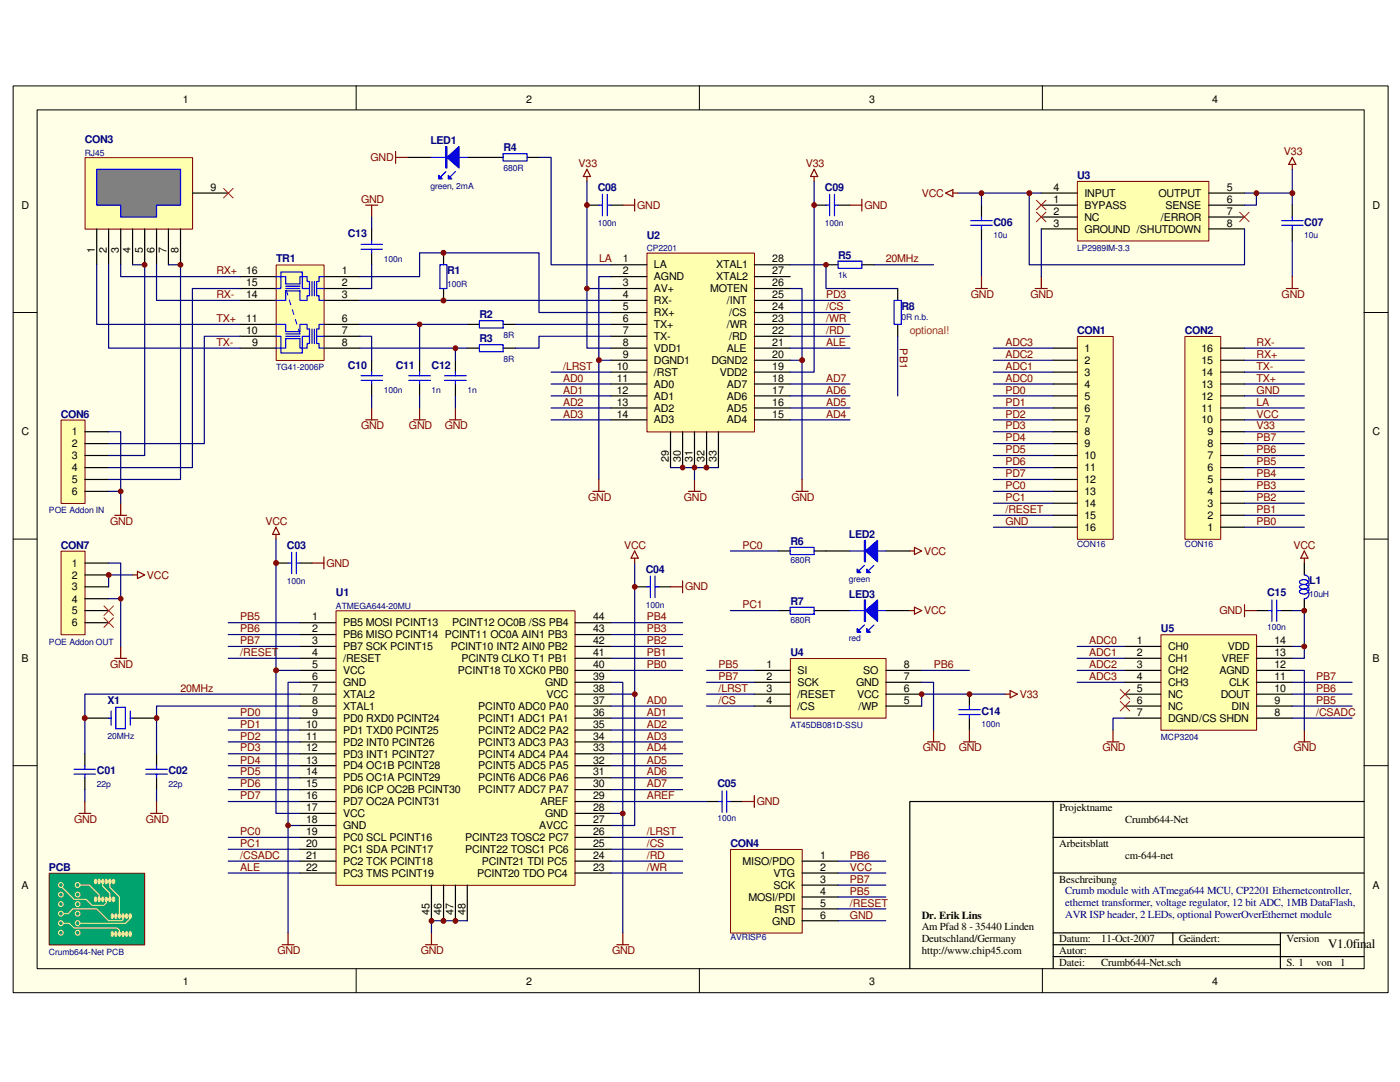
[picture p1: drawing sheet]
<svg xmlns="http://www.w3.org/2000/svg" width="279mm" height="216mm" viewBox="0 0 279 216" stroke-linecap="round" stroke-linejoin="round" font-family="sans-serif">
<defs><g id="words">
<text font-size="2.6" x="265.1" y="189.1">V1.0final</text>
<g font-size="2.1">
<text x="36.5" y="20.5">1</text>
<text x="105" y="20.5">2</text>
<text x="173.5" y="20.5">3</text>
<text x="241.9" y="20.5">4</text>
<text x="4.3" y="41.7">D</text>
<text x="42" y="38.1">9</text>
<text x="210.2" y="40.5">1</text>
<text x="210.2" y="38.1">4</text>
<text x="216.4" y="41.7">BYPASS</text>
<text x="216.4" y="39.3">INPUT</text>
<text x="231.2" y="39.3">OUTPUT</text>
<text x="232.6" y="41.7">SENSE</text>
<text x="244.8" y="38.1">5</text>
<text x="244.8" y="40.5">6</text>
<text x="273.9" y="41.7">D</text>
<text x="210.2" y="45.2">3</text>
<text x="210.2" y="42.8">2</text>
<text x="216.4" y="46.4">GROUND /SHUTDOWN</text>
<text x="216.4" y="44">NC</text>
<text x="231.7" y="44">/ERROR</text>
<text x="244.8" y="42.8">7</text>
<text x="244.8" y="45.2">8</text>
<text x="18.9" y="50.5" transform="rotate(-90 18.9 50.5)">1</text>
<text x="21.3" y="50.5" transform="rotate(-90 21.3 50.5)">2</text>
<text x="23.7" y="50.5" transform="rotate(-90 23.7 50.5)">3</text>
<text x="26.1" y="50.5" transform="rotate(-90 26.1 50.5)">4</text>
<text x="28.5" y="50.5" transform="rotate(-90 28.5 50.5)">5</text>
<text x="30.9" y="50.5" transform="rotate(-90 30.9 50.5)">6</text>
<text x="33.2" y="50.5" transform="rotate(-90 33.2 50.5)">7</text>
<text x="35.6" y="50.5" transform="rotate(-90 35.6 50.5)">8</text>
<text x="124.3" y="52.4">1</text>
<text x="130.5" y="53.6">LA</text>
<text x="142.9" y="53.6">XTAL1</text>
<text x="154.1" y="52.4">28</text>
<text x="49.1" y="59.5">14</text>
<text x="49.1" y="57.1">15</text>
<text x="49.1" y="54.7">16</text>
<text x="68.2" y="54.7">1</text>
<text x="68.2" y="57.1">2</text>
<text x="68.2" y="59.5">3</text>
<text x="124.3" y="54.7">2</text>
<text x="124.3" y="57.1">3</text>
<text x="124.3" y="59.5">4</text>
<text x="130.5" y="55.9">AGND</text>
<text x="130.5" y="58.3">AV+</text>
<text x="141.7" y="58.3">MOTEN</text>
<text x="142.9" y="55.9">XTAL2</text>
<text x="154.1" y="59.5">25</text>
<text x="154.1" y="54.7">27</text>
<text x="154.1" y="57.1">26</text>
<text x="49.1" y="64.3">11</text>
<text x="68.2" y="64.3">6</text>
<text x="124.3" y="61.9">5</text>
<text x="124.3" y="64.3">6</text>
<text x="130.5" y="60.7">RX-</text>
<text x="130.5" y="63.1">RX+</text>
<text x="130.5" y="65.4">TX+</text>
<text x="145.1" y="65.4">/WR</text>
<text x="145.1" y="60.7">/INT</text>
<text x="145.5" y="63.1">/CS</text>
<text x="154.1" y="64.3">23</text>
<text x="154.1" y="61.9">24</text>
<text x="49.1" y="66.6">10</text>
<text x="50.3" y="69">9</text>
<text x="68.2" y="66.6">7</text>
<text x="68.2" y="69">8</text>
<text x="124.3" y="66.6">7</text>
<text x="124.3" y="69">8</text>
<text x="124.3" y="71.4">9</text>
<text x="130.5" y="67.9">TX-</text>
<text x="130.5" y="70.2">VDD1</text>
<text x="145.1" y="70.2">ALE</text>
<text x="145.5" y="67.9">/RD</text>
<text x="154.1" y="69">21</text>
<text x="154.1" y="66.6">22</text>
<text x="154.1" y="71.4">20</text>
<text x="216.4" y="70.2">1</text>
<text x="239.8" y="70.2">16</text>
<text x="123.1" y="73.8">10</text>
<text x="123.1" y="76.2">11</text>
<text x="130.5" y="72.6">DGND1</text>
<text x="130.5" y="75">/RST</text>
<text x="130.5" y="77.3">AD0</text>
<text x="142" y="72.6">DGND2</text>
<text x="143.6" y="75">VDD2</text>
<text x="145.1" y="77.3">AD7</text>
<text x="154.1" y="76.2">18</text>
<text x="154.1" y="73.8">19</text>
<text x="216.4" y="72.6">2</text>
<text x="216.4" y="75">3</text>
<text x="216.4" y="77.3">4</text>
<text x="239.8" y="77.3">13</text>
<text x="239.8" y="75">14</text>
<text x="239.8" y="72.6">15</text>
<text x="123.1" y="78.6">12</text>
<text x="123.1" y="80.9">13</text>
<text x="123.1" y="83.3">14</text>
<text x="130.5" y="79.8">AD1</text>
<text x="130.5" y="82.1">AD2</text>
<text x="145.1" y="82.1">AD5</text>
<text x="145.1" y="79.8">AD6</text>
<text x="154.1" y="83.3">15</text>
<text x="154.1" y="80.9">16</text>
<text x="154.1" y="78.6">17</text>
<text x="216.4" y="79.8">5</text>
<text x="216.4" y="82.1">6</text>
<text x="239.8" y="82.1">11</text>
<text x="239.8" y="79.8">12</text>
<text x="4.3" y="86.9">C</text>
<text x="14.3" y="86.9">1</text>
<text x="14.3" y="89.3">2</text>
<text x="130.5" y="84.5">AD3</text>
<text x="145.1" y="84.5">AD4</text>
<text x="216.4" y="84.5">7</text>
<text x="216.4" y="86.9">8</text>
<text x="216.4" y="89.3">9</text>
<text x="239.8" y="84.5">10</text>
<text x="241" y="89.3">8</text>
<text x="241" y="86.9">9</text>
<text x="273.9" y="86.9">C</text>
<text x="14.3" y="91.7">3</text>
<text x="14.3" y="94">4</text>
<text x="133.5" y="92.1" transform="rotate(-90 133.5 92.1)">29</text>
<text x="135.8" y="92.1" transform="rotate(-90 135.8 92.1)">30</text>
<text x="138.2" y="92.1" transform="rotate(-90 138.2 92.1)">31</text>
<text x="140.6" y="92.1" transform="rotate(-90 140.6 92.1)">32</text>
<text x="143" y="92.1" transform="rotate(-90 143 92.1)">33</text>
<text x="216.4" y="91.7">10</text>
<text x="216.4" y="94">11</text>
<text x="241" y="94">6</text>
<text x="241" y="91.7">7</text>
<text x="14.3" y="96.4">5</text>
<text x="14.3" y="98.8">6</text>
<text x="216.4" y="96.4">12</text>
<text x="216.4" y="98.8">13</text>
<text x="216.4" y="101.2">14</text>
<text x="241" y="101.2">3</text>
<text x="241" y="98.8">4</text>
<text x="241" y="96.4">5</text>
<text x="216.4" y="103.5">15</text>
<text x="216.4" y="105.9">16</text>
<text x="241" y="105.9">1</text>
<text x="241" y="103.5">2</text>
<text x="14.3" y="113.1">1</text>
<text x="14.3" y="115.4">2</text>
<text x="14.3" y="117.8">3</text>
<text x="14.3" y="120.2">4</text>
<text x="14.3" y="122.6">5</text>
<text x="14.3" y="125">6</text>
<text x="62.3" y="123.8">1</text>
<text x="68.5" y="125">PB5 MOSI PCINT13</text>
<text x="90.2" y="125">PCINT12 OC0B /SS PB4</text>
<text x="118.4" y="123.8">44</text>
<text x="62.3" y="126.2">2</text>
<text x="62.3" y="128.5">3</text>
<text x="62.3" y="130.9">4</text>
<text x="68.5" y="127.3">PB6 MISO PCINT14 PCINT11 OC0A AIN1 PB3</text>
<text x="68.5" y="129.8">PB7 SCK PCINT15</text>
<text x="90" y="129.8">PCINT10 INT2 AIN0 PB2</text>
<text x="118.4" y="130.9">41</text>
<text x="118.4" y="128.5">42</text>
<text x="118.4" y="126.2">43</text>
<text x="226.9" y="128.5">1</text>
<text x="226.9" y="130.9">2</text>
<text x="233.1" y="129.8">CH0</text>
<text x="245" y="129.8">VDD</text>
<text x="254.3" y="128.5">14</text>
<text x="254.3" y="130.9">13</text>
<text x="4.3" y="132.1">B</text>
<text x="62.3" y="133.3">5</text>
<text x="62.3" y="135.7">6</text>
<text x="68.5" y="132.1">/RESET</text>
<text x="68.5" y="134.5">VCC</text>
<text x="68.5" y="136.9">GND</text>
<text x="91.4" y="134.5">PCINT18 T0 XCK0 PB0</text>
<text x="92.1" y="132.1">PCINT9 CLKO T1 PB1</text>
<text x="108.8" y="136.9">GND</text>
<text x="118.4" y="135.7">39</text>
<text x="118.4" y="133.3">40</text>
<text x="153" y="133.3">1</text>
<text x="153" y="135.7">2</text>
<text x="159.1" y="134.5">SI</text>
<text x="159.1" y="136.9">SCK</text>
<text x="170.9" y="136.9">GND</text>
<text x="172.3" y="134.5">SO</text>
<text x="180.4" y="133.3">8</text>
<text x="180.4" y="135.7">7</text>
<text x="226.9" y="133.3">3</text>
<text x="226.9" y="135.7">4</text>
<text x="233.1" y="132.1">CH1</text>
<text x="233.1" y="134.5">CH2</text>
<text x="233.1" y="136.9">CH3</text>
<text x="243.4" y="134.5">AGND</text>
<text x="243.8" y="132.1">VREF</text>
<text x="245.3" y="136.9">CLK</text>
<text x="254.3" y="135.7">11</text>
<text x="254.3" y="133.3">12</text>
<text x="273.9" y="132.1">B</text>
<text x="62.3" y="138">7</text>
<text x="62.3" y="140.5">8</text>
<text x="62.3" y="142.8">9</text>
<text x="68.5" y="139.2">XTAL2</text>
<text x="68.5" y="141.6">XTAL1</text>
<text x="95.5" y="141.6">PCINT0 ADC0 PA0</text>
<text x="109.1" y="139.2">VCC</text>
<text x="118.4" y="138">38</text>
<text x="118.4" y="142.8">36</text>
<text x="118.4" y="140.5">37</text>
<text x="153" y="138">3</text>
<text x="153" y="140.5">4</text>
<text x="159.1" y="139.2">/RESET</text>
<text x="159.1" y="141.6">/CS</text>
<text x="171.1" y="139.2">VCC</text>
<text x="171.3" y="141.6">/WP</text>
<text x="180.4" y="140.5">5</text>
<text x="180.4" y="138">6</text>
<text x="226.9" y="138">5</text>
<text x="226.9" y="140.5">6</text>
<text x="226.9" y="142.8">7</text>
<text x="233.1" y="139.2">NC</text>
<text x="233.1" y="141.6">NC</text>
<text x="243.6" y="139.2">DOUT</text>
<text x="245.7" y="141.6">DIN</text>
<text x="254.3" y="142.8">8</text>
<text x="254.3" y="140.5">9</text>
<text x="254.3" y="138">10</text>
<text x="61.1" y="145.2">10</text>
<text x="61.1" y="147.6">11</text>
<text x="61.1" y="149.9">12</text>
<text x="68.5" y="144">PD0 RXD0 PCINT24</text>
<text x="68.5" y="146.4">PD1 TXD0 PCINT25</text>
<text x="68.5" y="148.8">PD2 INT0 PCINT26</text>
<text x="95.5" y="148.8">PCINT3 ADC3 PA3</text>
<text x="95.5" y="146.4">PCINT2 ADC2 PA2</text>
<text x="95.5" y="144">PCINT1 ADC1 PA1</text>
<text x="118.4" y="149.9">33</text>
<text x="118.4" y="147.6">34</text>
<text x="118.4" y="145.2">35</text>
<text x="233.1" y="144">DGND/CS SHDN</text>
<text x="61.1" y="152.4">13</text>
<text x="61.1" y="154.7">14</text>
<text x="68.5" y="151.2">PD3 INT1 PCINT27</text>
<text x="68.5" y="153.5">PD4 OC1B PCINT28</text>
<text x="68.5" y="155.9">PD5 OC1A PCINT29</text>
<text x="95.5" y="155.9">PCINT6 ADC6 PA6</text>
<text x="95.5" y="153.5">PCINT5 ADC5 PA5</text>
<text x="95.5" y="151.2">PCINT4 ADC4 PA4</text>
<text x="118.4" y="154.7">31</text>
<text x="118.4" y="152.4">32</text>
<text x="61.1" y="157.1">15</text>
<text x="61.1" y="159.5">16</text>
<text x="61.1" y="161.9">17</text>
<text x="68.5" y="158.3">PD6 ICP OC2B PCINT30</text>
<text x="68.5" y="160.7">PD7 OC2A PCINT31</text>
<text x="95.5" y="158.3">PCINT7 ADC7 PA7</text>
<text x="107.9" y="160.7">AREF</text>
<text x="118.4" y="161.9">28</text>
<text x="118.4" y="159.5">29</text>
<text x="118.4" y="157.1">30</text>
<text x="211.4" y="161.8">Projektname</text>
<text x="61.1" y="164.3">18</text>
<text x="61.1" y="166.6">19</text>
<text x="68.5" y="163.1">VCC</text>
<text x="68.5" y="165.4">GND</text>
<text x="68.5" y="167.8">PC0 SCL PCINT16</text>
<text x="92.8" y="167.8">PCINT23 TOSC2 PC7</text>
<text x="107.6" y="165.4">AVCC</text>
<text x="108.8" y="163.1">GND</text>
<text x="118.4" y="164.3">27</text>
<text x="118.4" y="166.6">26</text>
<text x="224.5" y="164.2">Crumb644-Net</text>
<text x="61.1" y="169">20</text>
<text x="61.1" y="171.4">21</text>
<text x="61.1" y="173.8">22</text>
<text x="68.5" y="170.2">PC1 SDA PCINT17</text>
<text x="68.5" y="172.6">PC2 TCK PCINT18</text>
<text x="92.8" y="170.2">PCINT22 TOSC1 PC6</text>
<text x="96.1" y="172.6">PCINT21 TDI PC5</text>
<text x="118.4" y="173.8">23</text>
<text x="118.4" y="171.4">24</text>
<text x="118.4" y="169">25</text>
<text x="148.2" y="172.6">MISO/PDO</text>
<text x="163.7" y="171.4">1</text>
<text x="163.7" y="173.8">2</text>
<text x="211.4" y="169">Arbeitsblatt</text>
<text x="224.5" y="171.4">cm-644-net</text>
<text x="4.3" y="177.3">A</text>
<text x="68.5" y="175">PC3 TMS PCINT19</text>
<text x="95.2" y="175">PCINT20 TDO PC4</text>
<text x="149.4" y="179.7">MOSI/PDI</text>
<text x="154.4" y="175">VTG</text>
<text x="154.4" y="177.3">SCK</text>
<text x="163.7" y="176.1">3</text>
<text x="163.7" y="178.5">4</text>
<text x="211.4" y="176.1">Beschreibung</text>
<text x="273.9" y="177.3">A</text>
<text x="85.7" y="182.6" transform="rotate(-90 85.7 182.6)">45</text>
<text x="88.1" y="182.6" transform="rotate(-90 88.1 182.6)">46</text>
<text x="90.5" y="182.6" transform="rotate(-90 90.5 182.6)">47</text>
<text x="92.9" y="182.6" transform="rotate(-90 92.9 182.6)">48</text>
<text x="154.1" y="184.5">GND</text>
<text x="154.6" y="182.1">RST</text>
<text x="163.7" y="180.9">5</text>
<text x="163.7" y="183.3">6</text>
<text x="184" y="185.6">Am Pfad 8 - 35440 Linden</text>
<text x="184" y="183.3">Dr. Erik Lins</text>
<text x="184" y="188">Deutschland/Germany</text>
<text x="184" y="190.4">http://www.chip45.com</text>
<text x="211.4" y="188">Datum:</text>
<text x="211.4" y="190.4">Autor:</text>
<text x="219.8" y="188">11-Oct-2007</text>
<text x="235.2" y="188">Geändert:</text>
<text x="256.8" y="188">Version</text>
<text x="36.5" y="196.6">1</text>
<text x="105" y="196.6">2</text>
<text x="173.5" y="196.6">3</text>
<text x="211.4" y="192.8">Datei:</text>
<text x="219.8" y="192.8">Crumb644-Net.sch</text>
<text x="241.9" y="196.6">4</text>
<text x="256.8" y="192.8">S. 1</text>
<text x="262.7" y="192.8">von</text>
<text x="267.5" y="192.8">1</text>
</g>
<g font-size="2.1" fill="#000080">
<text x="16.9" y="28.6">CON3</text>
<text x="85.9" y="28.8">LED1</text>
<text x="100.5" y="30.2">R4</text>
<text x="215" y="35.7">U3</text>
<text x="119.3" y="38.1">C08</text>
<text x="164.6" y="38.1">C09</text>
<text x="69.4" y="47.4">C13</text>
<text x="129.1" y="47.6">U2</text>
<text x="198.3" y="45">C06</text>
<text x="260.3" y="45">C07</text>
<text x="55.1" y="52.4">TR1</text>
<text x="167.3" y="51.6">R5</text>
<text x="89.2" y="54.7">R1</text>
<text x="95.7" y="63.5">R2</text>
<text x="179.9" y="61.9">R8</text>
<text x="95.7" y="68.3">R3</text>
<text x="215" y="66.6">CON1</text>
<text x="236.5" y="66.6">CON2</text>
<text x="69.4" y="73.6">C10</text>
<text x="79" y="73.6">C11</text>
<text x="86.1" y="73.6">C12</text>
<text x="12.1" y="83.3">CON6</text>
<text x="169.4" y="107.4">LED2</text>
<text x="12.1" y="109.5">CON7</text>
<text x="57.3" y="109.5">C03</text>
<text x="157.7" y="108.8">R6</text>
<text x="67.1" y="119">U1</text>
<text x="128.9" y="114.3">C04</text>
<text x="169.4" y="119.3">LED3</text>
<text x="252.9" y="119">C15</text>
<text x="261.3" y="116.6">L1</text>
<text x="157.7" y="120.7">R7</text>
<text x="157.7" y="130.9">U4</text>
<text x="231.7" y="126.2">U5</text>
<text x="21.5" y="140.5">X1</text>
<text x="195.9" y="142.6">C14</text>
<text x="19.3" y="154.5">C01</text>
<text x="33.7" y="154.5">C02</text>
<text x="143.2" y="157.1">C05</text>
<text x="9.8" y="173.8">PCB</text>
<text x="145.8" y="169">CON4</text>
<text x="212.6" y="178.5">Crumb module with ATmega644 MCU, CP2201 Ethernetcontroller,</text>
<text x="212.6" y="180.8">ethernet transformer, voltage regulator, 12 bit ADC, 1MB DataFlash,</text>
<text x="212.6" y="183.3">AVR ISP header, 2 LEDs, optional PowerOverEthernet module</text>
</g>
<g font-size="2.1" fill="#800000">
<text x="74" y="32.1">GND</text>
<text x="115.5" y="33.3">V33</text>
<text x="160.8" y="33.3">V33</text>
<text x="256.2" y="30.9">V33</text>
<text x="72.1" y="40.5">GND</text>
<text x="127.2" y="41.7">GND</text>
<text x="172.5" y="41.7">GND</text>
<text x="184" y="39.3">VCC</text>
<text x="119.5" y="52.4">LA</text>
<text x="176.8" y="52.4">20MHz</text>
<text x="43.2" y="54.7">RX+</text>
<text x="43.2" y="59.5">RX-</text>
<text x="164.9" y="59.5">PD3</text>
<text x="193.8" y="59.5">GND</text>
<text x="205.7" y="59.5">GND</text>
<text x="255.8" y="59.5">GND</text>
<text x="43.2" y="64.3">TX+</text>
<text x="164.9" y="64.3">/WR</text>
<text x="164.9" y="61.9">/CS</text>
<text x="43.2" y="69">TX-</text>
<text x="164.9" y="69">ALE</text>
<text x="164.9" y="66.6">/RD</text>
<text x="179.6" y="69.5" transform="rotate(90 179.6 69.5)">PB1</text>
<text x="200.7" y="71.4">ADC2</text>
<text x="200.7" y="69">ADC3</text>
<text x="250.8" y="71.4">RX+</text>
<text x="250.8" y="69">RX-</text>
<text x="112.4" y="73.8">/LRST</text>
<text x="112.4" y="76.2">AD0</text>
<text x="164.9" y="76.2">AD7</text>
<text x="200.7" y="76.2">ADC0</text>
<text x="200.7" y="73.8">ADC1</text>
<text x="250.8" y="76.2">TX+</text>
<text x="250.8" y="73.8">TX-</text>
<text x="112.4" y="78.6">AD1</text>
<text x="112.4" y="80.9">AD2</text>
<text x="112.4" y="83.3">AD3</text>
<text x="164.9" y="83.3">AD4</text>
<text x="164.9" y="80.9">AD5</text>
<text x="164.9" y="78.6">AD6</text>
<text x="200.7" y="78.6">PD0</text>
<text x="200.7" y="80.9">PD1</text>
<text x="200.7" y="83.3">PD2</text>
<text x="250.8" y="80.9">LA</text>
<text x="250.8" y="78.6">GND</text>
<text x="250.8" y="83.3">VCC</text>
<text x="72.1" y="85.7">GND</text>
<text x="81.6" y="85.7">GND</text>
<text x="88.8" y="85.7">GND</text>
<text x="200.7" y="88.1">PD4</text>
<text x="200.7" y="85.7">PD3</text>
<text x="250.8" y="85.7">V33</text>
<text x="250.8" y="88.1">PB7</text>
<text x="200.7" y="90.5">PD5</text>
<text x="200.7" y="92.8">PD6</text>
<text x="200.7" y="95.2">PD7</text>
<text x="250.8" y="95.2">PB4</text>
<text x="250.8" y="92.8">PB5</text>
<text x="250.8" y="90.5">PB6</text>
<text x="117.4" y="100">GND</text>
<text x="136.5" y="100">GND</text>
<text x="157.9" y="100">GND</text>
<text x="200.7" y="97.6">PC0</text>
<text x="200.7" y="100">PC1</text>
<text x="250.8" y="100">PB2</text>
<text x="250.8" y="97.6">PB3</text>
<text x="22" y="104.7">GND</text>
<text x="53" y="104.7">VCC</text>
<text x="200.7" y="102.4">/RESET</text>
<text x="200.7" y="104.7">GND</text>
<text x="250.8" y="104.7">PB0</text>
<text x="250.8" y="102.4">PB1</text>
<text x="65.2" y="113.1">GND</text>
<text x="124.5" y="109.5">VCC</text>
<text x="148.2" y="109.5">PC0</text>
<text x="184.4" y="110.7">VCC</text>
<text x="258.1" y="109.5">VCC</text>
<text x="29.3" y="115.4">VCC</text>
<text x="136.7" y="117.8">GND</text>
<text x="48" y="123.8">PB5</text>
<text x="129.1" y="123.8">PB4</text>
<text x="148.2" y="121.4">PC1</text>
<text x="184.4" y="122.6">VCC</text>
<text x="243.4" y="122.6">GND</text>
<text x="48" y="126.2">PB6</text>
<text x="48" y="128.5">PB7</text>
<text x="48" y="130.9">/RESET</text>
<text x="129.1" y="130.9">PB1</text>
<text x="129.1" y="128.5">PB2</text>
<text x="129.1" y="126.2">PB3</text>
<text x="217.4" y="128.5">ADC0</text>
<text x="217.4" y="130.9">ADC1</text>
<text x="22" y="133.3">GND</text>
<text x="129.1" y="133.3">PB0</text>
<text x="143.4" y="133.3">PB5</text>
<text x="143.4" y="135.7">PB7</text>
<text x="186.4" y="133.3">PB6</text>
<text x="217.4" y="133.3">ADC2</text>
<text x="217.4" y="135.7">ADC3</text>
<text x="262.7" y="135.7">PB7</text>
<text x="36" y="138">20MHz</text>
<text x="48" y="142.8">PD0</text>
<text x="129.1" y="140.5">AD0</text>
<text x="129.1" y="142.8">AD1</text>
<text x="143.4" y="140.5">/CS</text>
<text x="143.4" y="138">/LRST</text>
<text x="203.5" y="139.2">V33</text>
<text x="262.7" y="140.5">PB5</text>
<text x="262.7" y="138">PB6</text>
<text x="262.7" y="142.8">/CSADC</text>
<text x="48" y="149.9">PD3</text>
<text x="48" y="145.2">PD1</text>
<text x="48" y="147.6">PD2</text>
<text x="129.1" y="145.2">AD2</text>
<text x="129.1" y="147.6">AD3</text>
<text x="129.1" y="149.9">AD4</text>
<text x="184.2" y="149.9">GND</text>
<text x="191.3" y="149.9">GND</text>
<text x="220" y="149.9">GND</text>
<text x="258.1" y="149.9">GND</text>
<text x="48" y="152.4">PD4</text>
<text x="48" y="154.7">PD5</text>
<text x="129.1" y="152.4">AD5</text>
<text x="129.1" y="154.7">AD6</text>
<text x="48" y="157.1">PD6</text>
<text x="48" y="159.5">PD7</text>
<text x="129.1" y="157.1">AD7</text>
<text x="129.1" y="159.5">AREF</text>
<text x="151" y="160.7">GND</text>
<text x="14.8" y="164.3">GND</text>
<text x="29.1" y="164.3">GND</text>
<text x="48" y="166.6">PC0</text>
<text x="129.1" y="166.6">/LRST</text>
<text x="48" y="173.8">ALE</text>
<text x="48" y="171.4">/CSADC</text>
<text x="48" y="169">PC1</text>
<text x="129.1" y="173.8">/WR</text>
<text x="129.1" y="171.4">/RD</text>
<text x="129.1" y="169">/CS</text>
<text x="169.6" y="171.4">PB6</text>
<text x="169.6" y="173.8">VCC</text>
<text x="169.6" y="178.5">PB5</text>
<text x="169.6" y="176.1">PB7</text>
<text x="169.6" y="180.9">/RESET</text>
<text x="169.6" y="183.3">GND</text>
<text x="55.4" y="190.4">GND</text>
<text x="84" y="190.4">GND</text>
<text x="122.2" y="190.4">GND</text>
</g>
<text font-size="2.1" fill="#ee0e22" x="181.6" y="66.6">optional!</text>
<g font-size="1.7" fill="#000080">
<text x="16.9" y="31">RJ45</text>
<text x="100.5" y="34.1">680R</text>
<text x="85.9" y="37.7">green, 2mA</text>
<text x="119.3" y="45.1">100n</text>
<text x="164.6" y="45.1">100n</text>
<text x="198.3" y="47.5">10u</text>
<text x="260.3" y="47.5">10u</text>
<text x="76.6" y="52.2">100n</text>
<text x="129.1" y="50.1">CP2201</text>
<text x="215" y="50.1">LP2989IM-3.3</text>
<text x="89.2" y="57.2">100R</text>
<text x="167.3" y="55.5">1k</text>
<text x="179.9" y="63.9">0R n.b.</text>
<text x="100.5" y="67.5">8R</text>
<text x="55.1" y="73.9">TG41-2006P</text>
<text x="100.5" y="72.2">8R</text>
<text x="76.6" y="78.4">100n</text>
<text x="86.1" y="78.4">1n</text>
<text x="93.3" y="78.4">1n</text>
<text x="9.8" y="102.4">POE Addon IN</text>
<text x="157.7" y="112.4">680R</text>
<text x="215" y="109.1">CON16</text>
<text x="236.5" y="109.1">CON16</text>
<text x="57.3" y="116.5">100n</text>
<text x="169.4" y="116">green</text>
<text x="261.3" y="119.1">10uH</text>
<text x="67.1" y="121.5">ATMEGA644-20MU</text>
<text x="128.9" y="121.2">100n</text>
<text x="157.7" y="124.3">680R</text>
<text x="252.9" y="125.8">100n</text>
<text x="9.8" y="128.7">POE Addon OUT</text>
<text x="169.4" y="127.9">red</text>
<text x="21.5" y="147.4">20MHz</text>
<text x="157.7" y="145.3">AT45DB081D-SSU</text>
<text x="195.9" y="145.1">100n</text>
<text x="231.7" y="147.7">MCP3204</text>
<text x="19.3" y="157">22p</text>
<text x="33.7" y="157">22p</text>
<text x="143.2" y="163.9">100n</text>
<text x="9.8" y="190.5">Crumb644-Net PCB</text>
<text x="145.8" y="187.7">AVRISP6</text>
</g>
</g></defs>
<path d="M2.6 17.1h274.4v181h-274.4z" fill="#ffffe8"/>
<g fill="none" stroke="#000" stroke-width=".2">
<path d="M2.6 17.1h274.4v181h-274.4zM71.1 17.1v4.8M139.6 17.1v4.8M208 17.1v4.8M7.4 21.9h264.8v171.4h-264.8zM2.6 62.4h4.8M272.2 62.4h4.8M2.6 107.6h4.8M272.2 107.6h4.8M2.6 152.8h4.8M272.2 152.8h4.8M71.1 193.3v4.7"/>
<path d="M139.6 193.3v4.7M208 193.3v4.7"/>
</g>
<path d="M210.2 159.9v33.4M272.2 159.9h-90.6v33.4M210.2 167.1h62M210.2 174.2h62M210.2 186.1h62M210.2 188.5h45.3M210.2 190.9h62M234.1 186.1v2.4M255.5 186.1v7.2" fill="none" stroke="#000" stroke-width=".24"/>
<path d="M67.1 121.9h47.7v54.8h-47.7z" fill="#ffffb0"/>
<path d="M67.1 121.9h47.7v54.8h-47.7z" fill="none" stroke="#800000" stroke-width=".2"/>
<g fill="none" stroke="#000" stroke-width=".24">
<path d="M59.9 124.2h7.1M59.9 126.6h7.1M59.9 129h7.1M59.9 131.4h7.1M59.9 133.8h7.1M59.9 136.1h7.1M59.9 138.5h7.1M114.8 124.2h7.1M114.8 126.6h7.1M114.8 129h7.1M114.8 131.4h7.1M114.8 133.8h7.1"/>
<path d="M114.8 136.1h7.1M114.8 138.5h7.1M59.9 140.9h7.1M59.9 143.3h7.1M59.9 145.7h7.1M59.9 148h7.1M59.9 150.4h7.1M59.9 152.8h7.1M59.9 155.2h7.1M59.9 157.6h7.1M59.9 159.9h7.1M114.8 140.9h7.1"/>
<path d="M114.8 143.3h7.1M114.8 145.7h7.1M114.8 148h7.1M114.8 150.4h7.1M114.8 152.8h7.1M114.8 155.2h7.1M114.8 157.6h7.1M114.8 159.9h7.1M59.9 162.3h7.1M59.9 164.7h7.1M59.9 167.1h7.1M59.9 169.5h7.1"/>
<path d="M59.9 171.8h7.1M59.9 174.2h7.1M86.1 176.6v7.1M88.5 176.6v7.1M90.9 176.6v7.1M93.3 176.6v7.1M114.8 162.3h7.1M114.8 164.7h7.1M114.8 167.1h7.1M114.8 169.5h7.1M114.8 171.8h7.1M114.8 174.2h7.1"/>
</g>
<path d="M129.2 50.5h21.4v35.7h-21.4z" fill="#ffffb0"/>
<path d="M129.1 50.5h21.5v35.7h-21.5z" fill="none" stroke="#800000" stroke-width=".2"/>
<g fill="none" stroke="#000" stroke-width=".24">
<path d="M121.9 52.8h7.2M121.9 55.2h7.2M121.9 57.6h7.2M121.9 59.9h7.2M150.5 52.8h7.2M150.5 55.2h7.2M150.5 57.6h7.2M150.5 59.9h7.2M121.9 62.4h7.2M121.9 64.7h7.2M121.9 67.1h7.2M121.9 69.5h7.2"/>
<path d="M121.9 71.9h7.2M121.9 74.3h7.2M121.9 76.6h7.2M121.9 79h7.2M150.5 62.4h7.2M150.5 64.7h7.2M150.5 67.1h7.2M150.5 69.5h7.2M150.5 71.9h7.2M150.5 74.3h7.2M150.5 76.6h7.2M150.5 79h7.2"/>
<path d="M121.9 81.4h7.2M121.9 83.8h7.2M133.8 86.1v7.2M136.2 86.1v7.2M138.6 86.1v7.2M141 86.1v7.2M143.4 86.1v7.2M150.5 81.4h7.2M150.5 83.8h7.2"/>
</g>
<path d="M55.2 52.9h9.5v19h-9.5z" fill="#ffffb0"/>
<path d="M55.1 52.9h9.6v19h-9.6z" fill="none" stroke="#800000" stroke-width=".2"/>
<path d="M47.9 55.2h7.2M47.9 57.6h7.2M47.9 59.9h7.2M64.6 55.2h7.2M64.6 57.6h7.2M64.6 59.9h7.2M47.9 64.7h7.2M47.9 67.1h7.2M47.9 69.5h7.2M64.6 64.7h7.2M64.6 67.1h7.2M64.6 69.5h7.2" fill="none" stroke="#000" stroke-width=".24"/>
<g fill="none" stroke="#00f" stroke-width=".24">
<path d="M55.1 55.2h1.9v1.4h2.9v-1.4h1.4v1h.5v2.8h-.5v.9h-1.4v-1.9h-2.9v1.9h-1.9M55.1 57.6h.9v-3.3h4.3v3.3h1.5M57 57.6h2.9M57 57.1h2.9M62.3 56.2v2.8M62.7 56.2v2.8M63.2 57.6h1.4M64.6 55.2h-.9v1h-.5v2.8h.5v.9h.9M55.1 64.7h1.9v1.5h2.9v-1.5h1.4v1h.5v2.8h-.5v1h-1.4v-1.9h-2.9v1.9h-1.9M55.1 67.1h.9v3.3h4.3v-3.3h1.5M57 67.1h2.9M57 66.6h2.9"/>
<path d="M62.3 65.7v2.8M62.7 65.7v2.8M63.2 67.1h1.4M64.6 64.7h-.9v1h-.5v2.8h.5v1h.9"/>
</g>
<path d="M59.9 66.6l-2.9-9" fill="none" stroke="#00f" stroke-width=".2" stroke-dasharray="1 1 1 1 1 1 1 1"/>
<path d="M17 31.5h21.4v14.2h-21.4z" fill="#ffffb0"/>
<path d="M17 31.5h21.4v14.2h-21.4z" fill="none" stroke="#800000" stroke-width=".2"/>
<path d="M19.3 45.7v7.1M21.7 45.7v7.1M24.1 45.7v7.1M26.5 45.7v7.1M28.9 45.7v7.1M31.2 45.7v7.1M33.6 45.7v7.1M36 45.7v7.1" fill="none" stroke="#000" stroke-width=".24"/>
<path d="M19.3 33.8h16.7v7.1h-4.8v2.4h-7.1v-2.4h-4.8z" fill-rule="evenodd" fill="#808080"/>
<g fill="none" stroke="#00f" stroke-width=".24">
<path d="M19.3 33.8h16.7v7.1h-4.8v2.4h-7.1v-2.4h-4.8zM72.1 48.8h4.2M72.1 49.7h4.2M74.2 48v.8M74.2 49.7v.8M87.8 52.8h1.4v4.8h-1.4zM72.1 75.9h4.2M72.1 75h4.2M74.2 74.3v.7M74.2 75.9v.7M81.6 75.9h4.3M81.6 75h4.3"/>
<path d="M83.7 74.3v.7M83.7 75.9v.7M88.7 75.9h4.3M88.7 75h4.3M90.9 74.3v.7M90.9 75.9v.7M95.7 64h4.7v1.4h-4.7zM95.7 68.8h4.7v1.4h-4.7z"/>
</g>
<g fill="none" stroke="#000" stroke-width=".24">
<path d="M38.4 38.5h7.2M74.2 45.7v2.3M74.2 50.5v2.3M88.5 50.5v2.3M88.5 57.6v2.3M74.2 71.9v2.4M74.2 76.6v2.4M83.7 71.9v2.4M83.7 76.6v2.4M90.9 71.9v2.4M90.9 76.6v2.4M93.3 64.7h2.4"/>
<path d="M93.3 69.5h2.4M100.4 64.7h2.4M100.4 69.5h2.4"/>
</g>
<g fill="none" stroke="#000080" stroke-width=".24">
<path d="M19.3 52.8v11.9h28.6M21.7 52.8v16.7h26.2M24.1 52.8v2.4h23.8M31.2 52.8v7.1h16.7M71.8 55.2h11.9v-4.7h23.9v11.9h14.3M71.8 59.9h50.1M74.2 52.8v4.8h-2.4M74.2 43.3v2.4M71.8 67.1h2.4v4.8M71.8 64.7h21.5M71.8 69.5h21.5M74.2 79v2.4"/>
<path d="M83.7 64.7v7.2M83.7 79v2.4M90.9 69.5v2.4M90.9 79v2.4M102.8 64.7h19.1M121.9 67.1h-14.3v2.4h-4.8"/>
</g>
<path d="M73 40.9h2.4M74.2 40.9v2.4M73 83.8h2.4M74.2 81.4v2.4M82.6 83.8h2.3M83.7 81.4v2.4M89.7 83.8h2.4M90.9 81.4v2.4" fill="none" stroke="#800000" stroke-width=".24"/>
<path d="M12.2 83.9h4.8v16.6h-4.8z" fill="#ffffb0"/>
<path d="M12.2 83.8h4.8v16.7h-4.8z" fill="none" stroke="#800000" stroke-width=".2"/>
<g fill="none" stroke="#000" stroke-width=".24">
<path d="M117.1 40.9h2.4M121.9 40.9h2.4M162.5 40.9h2.3M167.3 40.9h2.3M16.9 86.1h4.8M16.9 88.5h4.8M16.9 90.9h4.8M16.9 93.3h4.8M16.9 95.7h4.8M16.9 98h4.8M55.1 112.4h2.4M59.9 112.4h2.4"/>
<path d="M126.7 117.1h2.4M131.4 117.1h2.4M141 159.9h2.4M145.8 159.9h2.4"/>
</g>
<g fill="none" stroke="#000080" stroke-width=".24">
<path d="M117.1 36.2v33.3h4.8M162.5 36.2v38.1h-4.8M26.5 52.8h2.4v38.1h-7.2M33.6 52.8h2.4v42.9h-14.3M47.9 57.6h-9.5v35.7h-16.7M117.1 57.6h4.8M121.9 55.2h-2.4v40.5M157.7 57.6h2.4v38.1M157.7 59.9h11.9M47.9 67.1h-7.1v21.4h-19.1M110 76.6h11.9M110 79h11.9"/>
<path d="M110 74.3h11.9M119.5 71.9h2.4M157.7 71.9h2.4M157.7 62.4h11.9M157.7 64.7h11.9M157.7 67.1h11.9M157.7 69.5h11.9M157.7 76.6h11.9M157.7 79h11.9M21.7 98h2.4v2.4M110 81.4h11.9M110 83.8h11.9"/>
<path d="M138.6 93.3v2.4M157.7 81.4h11.9M157.7 83.8h11.9M55.1 107.6v54.7h4.8M126.7 112.4v52.3h-4.8M55.1 133.8h4.8M59.9 136.1h-2.4v50M45.6 150.4h14.3M121.9 140.9h14.3M121.9 143.3h14.3M121.9 145.7h14.3M121.9 148h14.3"/>
<path d="M121.9 150.4h14.3M121.9 152.8h14.3M121.9 155.2h14.3M121.9 157.6h14.3M121.9 159.9h19.1M45.6 171.8h14.3M45.6 174.2h14.3M57.5 164.7h2.4M121.9 171.8h14.3M121.9 174.2h14.3"/>
</g>
<g fill="none" stroke="#800000" stroke-width=".24">
<path d="M117.1 33.8l.8 1.4h-1.5zM117.1 35.2v1M126.7 39.8v2.3M162.5 33.8l.7 1.4h-1.4zM162.5 35.2v1M172 39.8v2.3M124.3 40.9h2.4M169.6 40.9h2.4M118.3 98h2.4M119.5 95.7v2.3M137.4 98h2.4M138.6 95.7v2.3"/>
<path d="M158.9 98h2.4M160.1 95.7v2.3M22.9 102.8h2.4M24.1 100.4v2.4M55.1 105.2l.7 1.4h-1.4zM55.1 106.6v1M62.3 112.4h2.3M64.6 111.1v2.4M126.7 111.4v1M126.7 109.9l.7 1.5h-1.5zM133.8 117.1h2.4M136.2 115.9v2.4"/>
<path d="M148.2 159.9h2.3M150.5 158.7v2.4M56.3 188.5h2.4M57.5 186.1v2.4M84.9 188.5h2.4M86.1 186.1v2.4M123.1 188.5h2.4M124.3 186.1v2.4"/>
</g>
<path d="M44.6 37.6l1.9 1.9M46.5 37.6l-1.9 1.9" fill="none" stroke="#f00" stroke-width=".2"/>
<g fill="none" stroke="#00f" stroke-width=".24">
<path d="M120.2 38.8v4.3M121.2 38.8v4.3M165.6 38.8v4.3M166.5 38.8v4.3M119.5 40.9h.7M121.2 40.9h.7M164.8 40.9h.8M166.5 40.9h.8M57.5 112.4h.7M58.2 110.2v4.3M59.1 112.4h.8M59.1 110.2v4.3"/>
<path d="M129.1 117.1h.7M129.8 114.9v4.4M130.7 117.1h.7M130.7 114.9v4.4M143.4 159.9h.7M144.1 157.8v4.3M145 159.9h.8M145 157.8v4.3"/>
</g>
<circle cx="57.5" cy="164.7" r=".48" fill="#800000"/>
<circle cx="57.5" cy="164.7" r=".48" fill="none" stroke="#800000" stroke-width=".2"/>
<circle cx="55.1" cy="133.7" r=".49" fill="#800000"/>
<circle cx="55.1" cy="133.7" r=".49" fill="none" stroke="#800000" stroke-width=".2"/>
<path d="M121.9 136.1h2.4v50M121.9 162.3h2.4" fill="none" stroke="#000080" stroke-width=".24"/>
<circle cx="124.3" cy="162.3" r=".48" fill="#800000"/>
<circle cx="124.3" cy="162.3" r=".48" fill="none" stroke="#800000" stroke-width=".2"/>
<path d="M121.9 138.5h4.8" fill="none" stroke="#000080" stroke-width=".24"/>
<circle cx="126.7" cy="138.5" r=".48" fill="#800000"/>
<circle cx="126.7" cy="138.5" r=".48" fill="none" stroke="#800000" stroke-width=".2"/>
<g fill="none" stroke="#000080" stroke-width=".24">
<path d="M45.6 124.2h14.3M45.6 126.6h14.3M45.6 129h14.3M45.6 131.4h14.3M59.9 138.5h-43v11.9M121.9 124.2h14.3M121.9 126.6h14.3M121.9 129h14.3M121.9 131.4h14.3M121.9 133.8h14.3M16.9 157.6v2.3M31.2 157.6v2.3"/>
<path d="M45.6 143.3h14.3M45.6 145.7h14.3M45.6 148h14.3M45.6 152.8h14.3M45.6 155.2h14.3M45.6 157.6h14.3M45.6 159.9h14.3M59.9 140.9h-28.7v9.5M45.6 167.1h14.3M45.6 169.5h14.3M121.9 167.1h14.3M121.9 169.5h14.3"/>
</g>
<path d="M16.9 143.3h4.8M16.9 150.4v2.4M16.9 155.2v2.4M26.5 143.3h4.7M31.2 150.4v2.4M31.2 155.2v2.4" fill="none" stroke="#000" stroke-width=".24"/>
<g fill="none" stroke="#00f" stroke-width=".24">
<path d="M14.8 154.5h4.3M14.8 153.5h4.3M16.9 152.8v.7M16.9 154.5v.7M21.7 143.3h.5M22.2 141.9v2.8M23.1 141.1h1.9v4.3h-1.9zM26 141.9v2.8M26 143.3h.5M29.1 154.5h4.3M29.1 153.5h4.3M31.2 152.8v.7"/>
<path d="M31.2 154.5v.7"/>
</g>
<path d="M16.9 159.9v2.4M31.2 159.9v2.4M15.7 162.3h2.4M30.1 162.3h2.3" fill="none" stroke="#800000" stroke-width=".24"/>
<path d="M215.1 67.2h7.1v40.4h-7.1z" fill="#ffffb0"/>
<path d="M215 67.1h7.2v40.5h-7.2z" fill="none" stroke="#800000" stroke-width=".2"/>
<g fill="none" stroke="#000" stroke-width=".24">
<path d="M210.2 69.5h4.8M210.2 71.9h4.8M210.2 74.3h4.8M210.2 76.6h4.8M210.2 79h4.8M210.2 81.4h4.8M210.2 83.8h4.8M210.2 86.1h4.8M210.2 88.5h4.8M210.2 90.9h4.8M210.2 93.3h4.8M210.2 95.7h4.8"/>
<path d="M210.2 98h4.8M210.2 100.4h4.8M210.2 102.8h4.8M210.2 105.2h4.8"/>
</g>
<path d="M236.5 67.2h7.1v40.4h-7.1z" fill="#ffffb0"/>
<path d="M236.5 67.1h7.1v40.5h-7.1z" fill="none" stroke="#800000" stroke-width=".2"/>
<g fill="none" stroke="#000" stroke-width=".24">
<path d="M243.6 79h4.8M243.6 76.6h4.8M243.6 74.3h4.8M243.6 71.9h4.8M243.6 69.5h4.8M243.6 98h4.8M243.6 95.7h4.8M243.6 93.3h4.8M243.6 90.9h4.8M243.6 88.5h4.8M243.6 86.1h4.8M243.6 83.8h4.8"/>
<path d="M243.6 81.4h4.8M243.6 105.2h4.8M243.6 102.8h4.8M243.6 100.4h4.8"/>
</g>
<circle cx="117.1" cy="57.6" r=".46" fill="#800000"/>
<circle cx="117.1" cy="57.6" r=".46" fill="none" stroke="#800000" stroke-width=".2"/>
<circle cx="83.7" cy="64.7" r=".46" fill="#800000"/>
<circle cx="83.7" cy="64.7" r=".46" fill="none" stroke="#800000" stroke-width=".2"/>
<circle cx="90.9" cy="69.5" r=".48" fill="#800000"/>
<circle cx="90.9" cy="69.5" r=".48" fill="none" stroke="#800000" stroke-width=".2"/>
<circle cx="160.1" cy="71.9" r=".49" fill="#800000"/>
<circle cx="160.1" cy="71.9" r=".49" fill="none" stroke="#800000" stroke-width=".2"/>
<circle cx="119.5" cy="71.9" r=".49" fill="#800000"/>
<circle cx="119.5" cy="71.9" r=".49" fill="none" stroke="#800000" stroke-width=".2"/>
<g fill="none" stroke="#000080" stroke-width=".24">
<path d="M198.2 69.5h12M198.2 71.9h12M198.2 74.3h12M198.2 76.6h12M198.2 79h12M248.4 69.5h11.9M248.4 71.9h11.9M248.4 74.3h11.9M248.4 76.6h11.9M248.4 79h11.9M198.2 81.4h12M198.2 83.8h12"/>
<path d="M198.2 86.1h12M198.2 88.5h12M198.2 90.9h12M198.2 93.3h12M198.2 95.7h12M198.2 98h12M248.4 81.4h11.9M248.4 83.8h11.9M248.4 86.1h11.9M248.4 88.5h11.9M248.4 90.9h11.9M248.4 93.3h11.9"/>
<path d="M248.4 95.7h11.9M248.4 98h11.9M198.2 100.4h12M198.2 102.8h12M198.2 105.2h12M248.4 100.4h11.9M248.4 102.8h11.9M248.4 105.2h11.9"/>
</g>
<path d="M145.8 169.5h14.3v16.7h-14.3z" fill="#ffffb0"/>
<path d="M145.8 169.5h14.3v16.7h-14.3z" fill="none" stroke="#800000" stroke-width=".2"/>
<path d="M160.1 171.8h7.2M160.1 174.2h7.2M160.1 176.6h7.2M160.1 179h7.2M160.1 181.4h7.2M160.1 183.7h7.2" fill="none" stroke="#000" stroke-width=".24"/>
<path d="M21.7 86.1h2.4v11.9M167.3 171.8h9.5M167.3 174.2h9.5M167.3 176.6h9.5M167.3 179h9.5M167.3 181.4h9.5M167.3 183.7h9.5" fill="none" stroke="#000080" stroke-width=".24"/>
<circle cx="24.1" cy="98" r=".46" fill="#800000"/>
<circle cx="24.1" cy="98" r=".46" fill="none" stroke="#800000" stroke-width=".2"/>
<path d="M12.2 110h4.8v16.7h-4.8z" fill="#ffffb0"/>
<path d="M12.2 110h4.8v16.7h-4.8z" fill="none" stroke="#800000" stroke-width=".2"/>
<path d="M16.9 112.4h4.8M16.9 114.7h4.8M16.9 117.1h4.8M16.9 119.5h4.8M16.9 121.8h4.8M16.9 124.2h4.8" fill="none" stroke="#000" stroke-width=".24"/>
<path d="M26.5 114.7h.9M27.4 114l1.5 .7-1.5 .7zM22.9 131.4h2.4M24.1 129v2.4" fill="none" stroke="#800000" stroke-width=".24"/>
<path d="M21.7 112.4h2.4v16.6M26.5 114.7h-4.8v2.4" fill="none" stroke="#000080" stroke-width=".24"/>
<path d="M20.7 120.9l1.9 1.9M20.7 123.3l1.9 1.9M22.6 120.9l-1.9 1.9M22.6 123.3l-1.9 1.9" fill="none" stroke="#f00" stroke-width=".2"/>
<path d="M215.1 36.2h26.2v11.9h-26.2z" fill="#ffffb0"/>
<path d="M215 36.2h26.3v11.9h-26.3z" fill="none" stroke="#800000" stroke-width=".2"/>
<path d="M207.8 38.5h7.2M241.2 38.5h7.2M195.9 40.9v2.4M195.9 45.7v2.3M207.8 40.9h7.2M207.8 45.7h7.2M207.8 43.3h7.2M241.2 40.9h7.2M241.2 45.7h7.2M241.2 43.3h7.2M257.9 40.9v2.4M257.9 45.7v2.3" fill="none" stroke="#000" stroke-width=".24"/>
<path d="M188.7 38.5l1.5-.7v1.4zM190.2 38.5h.9M257.9 31.4l.7 1.4h-1.4zM257.9 32.8v1M194.7 57.6h2.4M195.9 55.2v2.4M206.6 57.6h2.4M207.8 55.2v2.4M256.7 57.6h2.4M257.9 55.2v2.4" fill="none" stroke="#800000" stroke-width=".24"/>
<path d="M193.7 45h4.3M193.7 44h4.3M195.9 43.3v.7M195.9 45v.7M255.8 45h4.3M255.8 44h4.3M257.9 43.3v.7M257.9 45v.7" fill="none" stroke="#00f" stroke-width=".24"/>
<path d="M191.1 38.5h14.3M195.9 38.5v2.4M207.8 38.5h-2.4v14.3h43v-7.1M248.4 38.5h9.5M250.7 38.5v2.4h-2.3M257.9 33.8v7.1M195.9 48v7.2M207.8 45.7v9.5M257.9 48v7.2" fill="none" stroke="#000080" stroke-width=".24"/>
<path d="M206.8 40l1.9 1.9M208.7 40l-1.9 1.9M206.8 42.3l1.9 1.9M208.7 42.3l-1.9 1.9M247.4 42.3l1.9 1.9M249.3 42.3l-1.9 1.9" fill="none" stroke="#f00" stroke-width=".2"/>
<circle cx="195.9" cy="38.5" r=".48" fill="#800000"/>
<circle cx="195.9" cy="38.5" r=".48" fill="none" stroke="#800000" stroke-width=".2"/>
<circle cx="257.9" cy="38.5" r=".49" fill="#800000"/>
<circle cx="257.9" cy="38.5" r=".49" fill="none" stroke="#800000" stroke-width=".2"/>
<circle cx="250.7" cy="38.5" r=".48" fill="#800000"/>
<circle cx="250.7" cy="38.5" r=".48" fill="none" stroke="#800000" stroke-width=".2"/>
<circle cx="205.4" cy="38.5" r=".49" fill="#800000"/>
<circle cx="205.4" cy="38.5" r=".49" fill="none" stroke="#800000" stroke-width=".2"/>
<circle cx="28.9" cy="52.8" r=".48" fill="#800000"/>
<circle cx="28.9" cy="52.8" r=".48" fill="none" stroke="#800000" stroke-width=".2"/>
<circle cx="36" cy="52.8" r=".48" fill="#800000"/>
<circle cx="36" cy="52.8" r=".48" fill="none" stroke="#800000" stroke-width=".2"/>
<circle cx="21.7" cy="114.7" r=".48" fill="#800000"/>
<circle cx="21.7" cy="114.7" r=".48" fill="none" stroke="#800000" stroke-width=".2"/>
<circle cx="16.9" cy="143.3" r=".49" fill="#800000"/>
<circle cx="16.9" cy="143.3" r=".49" fill="none" stroke="#800000" stroke-width=".2"/>
<circle cx="31.2" cy="143.3" r=".48" fill="#800000"/>
<circle cx="31.2" cy="143.3" r=".48" fill="none" stroke="#800000" stroke-width=".2"/>
<path d="M93.3 183.7h-7.2v2.4" fill="none" stroke="#000080" stroke-width=".24"/>
<circle cx="86.1" cy="183.7" r=".48" fill="#800000"/>
<circle cx="86.1" cy="183.7" r=".48" fill="none" stroke="#800000" stroke-width=".2"/>
<circle cx="88.5" cy="183.7" r=".49" fill="#800000"/>
<circle cx="88.5" cy="183.7" r=".49" fill="none" stroke="#800000" stroke-width=".2"/>
<circle cx="90.9" cy="183.7" r=".48" fill="#800000"/>
<circle cx="90.9" cy="183.7" r=".48" fill="none" stroke="#800000" stroke-width=".2"/>
<circle cx="88.5" cy="60" r=".49" fill="#800000"/>
<circle cx="88.5" cy="60" r=".49" fill="none" stroke="#800000" stroke-width=".2"/>
<circle cx="88.5" cy="50.4" r=".49" fill="#800000"/>
<circle cx="88.5" cy="50.4" r=".49" fill="none" stroke="#800000" stroke-width=".2"/>
<circle cx="162.5" cy="40.9" r=".48" fill="#800000"/>
<circle cx="162.5" cy="40.9" r=".48" fill="none" stroke="#800000" stroke-width=".2"/>
<circle cx="117.1" cy="40.9" r=".48" fill="#800000"/>
<circle cx="117.1" cy="40.9" r=".48" fill="none" stroke="#800000" stroke-width=".2"/>
<circle cx="55.1" cy="112.3" r=".49" fill="#800000"/>
<circle cx="55.1" cy="112.3" r=".49" fill="none" stroke="#800000" stroke-width=".2"/>
<circle cx="126.7" cy="117.1" r=".48" fill="#800000"/>
<circle cx="126.7" cy="117.1" r=".48" fill="none" stroke="#800000" stroke-width=".2"/>
<path d="M81.3 31.4h4.8M93.3 31.4h4.7" fill="none" stroke="#000" stroke-width=".24"/>
<path d="M86.1 31.4h7.2M89 34.2l-1 1M90.9 34.2l-1 1" fill="none" stroke="#00f" stroke-width=".24"/>
<path d="M89.2 31.4l2.4-2.1v4.2z" fill="#00f"/>
<path d="M89 29.3h.2v4.2h-.2zM89.2 31.4l2.4-2.1v4.2z" fill="none" stroke="#00f" stroke-width=".24"/>
<path d="M89.1 29.3v4.2" fill="none" stroke="#00f" stroke-width=".21"/>
<path d="M87.5 35l.8 .7h-.8z" fill="#00f"/>
<path d="M87.5 35l.8 .7h-.8z" fill="none" stroke="#00f" stroke-width=".24"/>
<path d="M89.5 35l.7 .7h-.7z" fill="#00f"/>
<path d="M89.5 35l.7 .7h-.7zM100.4 30.7h4.8v1.4h-4.8zM167.3 52.1h4.7v1.5h-4.7z" fill="none" stroke="#00f" stroke-width=".24"/>
<path d="M98 31.4h2.4M105.2 31.4h2.4M164.8 52.8h2.5M172 52.8h2.4" fill="none" stroke="#000" stroke-width=".24"/>
<path d="M107.6 31.4h2.4v21.4h11.9M157.7 52.8h7.1M174.4 52.8h11.9" fill="none" stroke="#000080" stroke-width=".24"/>
<path d="M79 30.2v2.4M79 31.4h2.3" fill="none" stroke="#800000" stroke-width=".24"/>
<path d="M157.8 131.4h19v11.9h-19z" fill="#ffffb0"/>
<path d="M157.7 131.4h19.1v11.9h-19.1z" fill="none" stroke="#800000" stroke-width=".2"/>
<path d="M150.5 133.8h7.2M150.5 136.1h7.2M150.5 138.5h7.2M176.8 133.8h7.1M176.8 136.1h7.1M176.8 138.5h7.1M193.5 138.5v2.4M150.5 140.9h7.2M176.8 140.9h7.1M193.5 143.3v2.4" fill="none" stroke="#000" stroke-width=".24"/>
<path d="M200.7 138.5h.9M201.6 137.8l1.4 .7-1.4 .7zM185.1 148h2.4M186.3 145.7v2.3M192.3 148h2.4M193.5 145.7v2.3" fill="none" stroke="#800000" stroke-width=".24"/>
<path d="M133.8 93.3h9.6M141 138.5h9.5M141 133.8h9.5M141 136.1h9.5M183.9 136.1h2.4v9.6M183.9 133.8h9.6M200.7 138.5h-16.8v2.4M141 140.9h9.5" fill="none" stroke="#000080" stroke-width=".24"/>
<path d="M191.3 142.6h4.3M191.3 141.6h4.3M193.5 140.9v.7M193.5 142.6v.7" fill="none" stroke="#00f" stroke-width=".24"/>
<circle cx="136.2" cy="93.3" r=".47" fill="#800000"/>
<circle cx="136.2" cy="93.3" r=".47" fill="none" stroke="#800000" stroke-width=".2"/>
<circle cx="138.6" cy="93.3" r=".47" fill="#800000"/>
<circle cx="138.6" cy="93.3" r=".47" fill="none" stroke="#800000" stroke-width=".2"/>
<circle cx="141" cy="93.3" r=".48" fill="#800000"/>
<circle cx="141" cy="93.3" r=".48" fill="none" stroke="#800000" stroke-width=".2"/>
<path d="M231.7 126.7h19.1v19h-19.1z" fill="#ffffb0"/>
<path d="M231.7 126.7h19.1v19h-19.1z" fill="none" stroke="#800000" stroke-width=".2"/>
<g fill="none" stroke="#000" stroke-width=".24">
<path d="M224.5 129h7.1M224.5 131.4h7.1M224.5 133.8h7.1M224.5 136.1h7.1M224.5 138.5h7.1M250.7 129h7.2M250.7 131.4h7.2M250.7 133.8h7.2M250.7 136.1h7.2M250.7 138.5h7.2M224.5 140.9h7.1M224.5 143.3h7.1"/>
<path d="M250.7 140.9h7.2M250.7 143.3h7.2"/>
</g>
<circle cx="183.9" cy="138.5" r=".46" fill="#800000"/>
<circle cx="183.9" cy="138.5" r=".46" fill="none" stroke="#800000" stroke-width=".2"/>
<circle cx="193.5" cy="138.5" r=".48" fill="#800000"/>
<circle cx="193.5" cy="138.5" r=".48" fill="none" stroke="#800000" stroke-width=".2"/>
<path d="M215 129h9.5M215 131.4h9.5M215 133.8h9.5M215 136.1h9.5M257.9 133.8h2.4v11.9M257.9 136.1h11.9M257.9 138.5h11.9M257.9 121.8h2.4M224.5 143.3h-2.4v2.4M257.9 140.9h11.9M257.9 143.3h11.9" fill="none" stroke="#000080" stroke-width=".24"/>
<path d="M260.3 111.4v1M260.3 109.9l.7 1.5h-1.4zM248.4 120.6v2.5M248.4 121.8h2.3M220.9 148h2.4M222.1 145.7v2.3M259.1 148h2.4M260.3 145.7v2.3" fill="none" stroke="#800000" stroke-width=".24"/>
<path d="M164.8 121.8h4.8M176.8 121.8h4.8M250.7 121.8h2.5M255.5 121.8h2.4" fill="none" stroke="#000" stroke-width=".24"/>
<path d="M253.8 119.7v4.3M254.8 119.7v4.3M169.6 121.8h7.2M172.5 124.7l-1 .9M174.4 124.7l-1 .9M253.2 121.8h.6M254.8 121.8h.7" fill="none" stroke="#00f" stroke-width=".24"/>
<path d="M223.6 137.6l1.9 1.9M223.6 140l1.9 1.9M225.5 137.6l-1.9 1.9M225.5 140l-1.9 1.9" fill="none" stroke="#f00" stroke-width=".2"/>
<path d="M172.7 121.8l2.4-2.1v4.3z" fill="#00f"/>
<path d="M172.5 119.7h.2v4.3h-.2zM172.7 121.8l2.4-2.1v4.3z" fill="none" stroke="#00f" stroke-width=".24"/>
<path d="M172.6 119.7v4.3" fill="none" stroke="#00f" stroke-width=".21"/>
<path d="M171.1 125.4l.7 .8h-.7z" fill="#00f"/>
<path d="M171.1 125.4l.7 .8h-.7z" fill="none" stroke="#00f" stroke-width=".24"/>
<path d="M173 125.4l.7 .8h-.7z" fill="#00f"/>
<path d="M169.6 109.9h7.2M172.5 112.8l-1 .9M174.4 112.8l-1 .9M173 125.4l.7 .8h-.7z" fill="none" stroke="#00f" stroke-width=".24"/>
<path d="M164.8 109.9h4.8M176.8 109.9h4.8" fill="none" stroke="#000" stroke-width=".24"/>
<path d="M172.7 109.9l2.4-2.1v4.3z" fill="#00f"/>
<path d="M172.5 107.8h.2v4.3h-.2zM172.7 109.9l2.4-2.1v4.3z" fill="none" stroke="#00f" stroke-width=".24"/>
<path d="M172.6 107.8v4.3" fill="none" stroke="#00f" stroke-width=".21"/>
<path d="M171.1 113.5l.7 .8h-.7z" fill="#00f"/>
<path d="M171.1 113.5l.7 .8h-.7z" fill="none" stroke="#00f" stroke-width=".24"/>
<path d="M173 113.5l.7 .8h-.7z" fill="#00f"/>
<path d="M157.7 109.2h4.8v1.5h-4.8zM173 113.5l.7 .8h-.7zM157.7 121.2h4.8v1.4h-4.8z" fill="none" stroke="#00f" stroke-width=".24"/>
<path d="M155.3 109.9h2.4M162.5 109.9h2.3M155.3 121.8h2.4M162.5 121.8h2.3" fill="none" stroke="#000" stroke-width=".24"/>
<path d="M181.6 109.9h.9M182.5 109.2l1.4 .7-1.4 .8zM181.6 121.8h.9M182.5 121.2l1.4 .6-1.4 .8z" fill="none" stroke="#800000" stroke-width=".24"/>
<path d="M21.7 119.5h2.4M145.8 109.9h9.5M145.8 121.8h9.5" fill="none" stroke="#000080" stroke-width=".24"/>
<circle cx="24.1" cy="119.5" r=".46" fill="#800000"/>
<circle cx="24.1" cy="119.5" r=".46" fill="none" stroke="#800000" stroke-width=".2"/>
<path d="M9.9 174.3h19v14.3h-19z" fill="#00a36e"/>
<path d="M9.8 174.2h19.1v14.4h-19.1z" fill="none" stroke="#800000" stroke-width=".2"/>
<g fill="none" stroke="#ffef5e" stroke-width=".24">
<circle cx="12.1" cy="178.5" r=".47"/>
<circle cx="12.1" cy="176.6" r=".47"/>
<circle cx="15.5" cy="178.5" r=".47"/>
<circle cx="15.5" cy="176.6" r=".47"/>
<circle cx="12.1" cy="186.1" r=".48"/>
<circle cx="12.1" cy="184.2" r=".48"/>
<circle cx="12.1" cy="182.3" r=".48"/>
<circle cx="12.1" cy="180.4" r=".47"/>
<circle cx="15.5" cy="186.1" r=".48"/>
<circle cx="15.5" cy="184.2" r=".48"/>
<circle cx="15.5" cy="182.3" r=".48"/>
<circle cx="15.5" cy="180.4" r=".47"/>
</g>
<path d="M18.9 179a.4 .4 0 0 1 .4 .5 .4 .4 0 0 1-.4 .4l-.1-.4z" fill-rule="evenodd" fill="#ffef5e"/>
<path d="M18.9 179a.4 .4 0 0 1 .4 .5 .4 .4 0 0 1-.4 .4l-.1-.4z" fill="none" stroke="#ffef5e" stroke-width=".2"/>
<path d="M19.7 179a.4 .4 0 0 1 .3 .5 .4 .4 0 0 1-.3 .4l-.1-.4z" fill-rule="evenodd" fill="#ffef5e"/>
<path d="M19.7 179a.4 .4 0 0 1 .3 .5 .4 .4 0 0 1-.3 .4l-.1-.4z" fill="none" stroke="#ffef5e" stroke-width=".2"/>
<path d="M20.4 179a.4 .4 0 0 1 .3 .5 .4 .4 0 0 1-.3 .4l-.1-.4z" fill-rule="evenodd" fill="#ffef5e"/>
<path d="M20.4 179a.4 .4 0 0 1 .3 .5 .4 .4 0 0 1-.3 .4l-.1-.4z" fill="none" stroke="#ffef5e" stroke-width=".2"/>
<path d="M21.1 179a.4 .4 0 0 1 .4 .5 .4 .4 0 0 1-.4 .4l-.1-.4z" fill-rule="evenodd" fill="#ffef5e"/>
<path d="M21.1 179a.4 .4 0 0 1 .4 .5 .4 .4 0 0 1-.4 .4l-.1-.4z" fill="none" stroke="#ffef5e" stroke-width=".2"/>
<path d="M21.8 179a.4 .4 0 0 1 .4 .5 .4 .4 0 0 1-.4 .4l-.1-.4z" fill-rule="evenodd" fill="#ffef5e"/>
<path d="M21.8 179a.4 .4 0 0 1 .4 .5 .4 .4 0 0 1-.4 .4l-.1-.4z" fill="none" stroke="#ffef5e" stroke-width=".2"/>
<path d="M22.5 179a.4 .4 0 0 1 .4 .5 .4 .4 0 0 1-.4 .4l-.1-.4z" fill-rule="evenodd" fill="#ffef5e"/>
<path d="M22.5 179a.4 .4 0 0 1 .4 .5 .4 .4 0 0 1-.4 .4l-.1-.4z" fill="none" stroke="#ffef5e" stroke-width=".2"/>
<path d="M18.9 175.5a.4 .4 0 0 1 .4 .4 .4 .4 0 0 1-.4 .4l-.1-.4z" fill-rule="evenodd" fill="#ffef5e"/>
<path d="M18.9 175.5a.4 .4 0 0 1 .4 .4 .4 .4 0 0 1-.4 .4l-.1-.4z" fill="none" stroke="#ffef5e" stroke-width=".2"/>
<path d="M19.7 175.5a.4 .4 0 0 1 .3 .4 .4 .4 0 0 1-.3 .4l-.1-.4z" fill-rule="evenodd" fill="#ffef5e"/>
<path d="M19.7 175.5a.4 .4 0 0 1 .3 .4 .4 .4 0 0 1-.3 .4l-.1-.4z" fill="none" stroke="#ffef5e" stroke-width=".2"/>
<path d="M20.4 175.5a.4 .4 0 0 1 .3 .4 .4 .4 0 0 1-.3 .4l-.1-.4z" fill-rule="evenodd" fill="#ffef5e"/>
<path d="M20.4 175.5a.4 .4 0 0 1 .3 .4 .4 .4 0 0 1-.3 .4l-.1-.4z" fill="none" stroke="#ffef5e" stroke-width=".2"/>
<path d="M21.1 175.5a.4 .4 0 0 1 .4 .4 .4 .4 0 0 1-.4 .4l-.1-.4z" fill-rule="evenodd" fill="#ffef5e"/>
<path d="M21.1 175.5a.4 .4 0 0 1 .4 .4 .4 .4 0 0 1-.4 .4l-.1-.4z" fill="none" stroke="#ffef5e" stroke-width=".2"/>
<path d="M21.8 175.5a.4 .4 0 0 1 .4 .4 .4 .4 0 0 1-.4 .4l-.1-.4z" fill-rule="evenodd" fill="#ffef5e"/>
<path d="M21.8 175.5a.4 .4 0 0 1 .4 .4 .4 .4 0 0 1-.4 .4l-.1-.4z" fill="none" stroke="#ffef5e" stroke-width=".2"/>
<path d="M22.5 175.5a.4 .4 0 0 1 .4 .4 .4 .4 0 0 1-.4 .4l-.1-.4z" fill-rule="evenodd" fill="#ffef5e"/>
<path d="M22.5 175.5a.4 .4 0 0 1 .4 .4 .4 .4 0 0 1-.4 .4l-.1-.4z" fill="none" stroke="#ffef5e" stroke-width=".2"/>
<path d="M22.3 185.9a.42 .42 0 0 1 .3 .5 .42 .42 0 0 1-.3 .4l-.1-.4z" fill-rule="evenodd" fill="#ffef5e"/>
<path d="M22.3 185.9a.42 .42 0 0 1 .3 .5 .42 .42 0 0 1-.3 .4l-.1-.4z" fill="none" stroke="#ffef5e" stroke-width=".2"/>
<path d="M23 185.9a.42 .42 0 0 1 .4 .5 .42 .42 0 0 1-.4 .4l-.1-.4z" fill-rule="evenodd" fill="#ffef5e"/>
<path d="M23 185.9a.42 .42 0 0 1 .4 .5 .42 .42 0 0 1-.4 .4l-.1-.4z" fill="none" stroke="#ffef5e" stroke-width=".2"/>
<path d="M23.7 185.9a.42 .42 0 0 1 .4 .5 .42 .42 0 0 1-.4 .4l-.1-.4z" fill-rule="evenodd" fill="#ffef5e"/>
<path d="M23.7 185.9a.42 .42 0 0 1 .4 .5 .42 .42 0 0 1-.4 .4l-.1-.4z" fill="none" stroke="#ffef5e" stroke-width=".2"/>
<path d="M24.4 185.9h.3l.1 .5-.2 .5-.3-.5z" fill-rule="evenodd" fill="#ffef5e"/>
<path d="M24.4 185.9h.3l.1 .5-.2 .5-.3-.5z" fill="none" stroke="#ffef5e" stroke-width=".2"/>
<path d="M25.2 185.9h.2l.1 .5-.2 .5-.3-.5z" fill-rule="evenodd" fill="#ffef5e"/>
<path d="M25.2 185.9h.2l.1 .5-.2 .5-.3-.5z" fill="none" stroke="#ffef5e" stroke-width=".2"/>
<path d="M25.9 185.9h.2l.1 .5-.2 .5-.3-.5z" fill-rule="evenodd" fill="#ffef5e"/>
<path d="M25.9 185.9h.2l.1 .5-.2 .5-.3-.5z" fill="none" stroke="#ffef5e" stroke-width=".2"/>
<path d="M22.3 182.4a.4 .4 0 0 1 .3 .4 .4 .4 0 0 1-.3 .4l-.1-.4z" fill-rule="evenodd" fill="#ffef5e"/>
<path d="M22.3 182.4a.4 .4 0 0 1 .3 .4 .4 .4 0 0 1-.3 .4l-.1-.4z" fill="none" stroke="#ffef5e" stroke-width=".2"/>
<path d="M23 182.4a.4 .4 0 0 1 .4 .4 .4 .4 0 0 1-.4 .4l-.1-.4z" fill-rule="evenodd" fill="#ffef5e"/>
<path d="M23 182.4a.4 .4 0 0 1 .4 .4 .4 .4 0 0 1-.4 .4l-.1-.4z" fill="none" stroke="#ffef5e" stroke-width=".2"/>
<path d="M23.7 182.4a.4 .4 0 0 1 .4 .4 .4 .4 0 0 1-.4 .4l-.1-.4z" fill-rule="evenodd" fill="#ffef5e"/>
<path d="M23.7 182.4a.4 .4 0 0 1 .4 .4 .4 .4 0 0 1-.4 .4l-.1-.4z" fill="none" stroke="#ffef5e" stroke-width=".2"/>
<path d="M24.4 182.4a.4 .4 0 0 1 .4 .4 .4 .4 0 0 1-.4 .4l-.1-.4z" fill-rule="evenodd" fill="#ffef5e"/>
<path d="M24.4 182.4a.4 .4 0 0 1 .4 .4 .4 .4 0 0 1-.4 .4l-.1-.4z" fill="none" stroke="#ffef5e" stroke-width=".2"/>
<path d="M25.2 182.4a.4 .4 0 0 1 .3 .4 .4 .4 0 0 1-.3 .4l-.2-.4z" fill-rule="evenodd" fill="#ffef5e"/>
<path d="M25.2 182.4a.4 .4 0 0 1 .3 .4 .4 .4 0 0 1-.3 .4l-.2-.4z" fill="none" stroke="#ffef5e" stroke-width=".2"/>
<path d="M25.9 182.4a.4 .4 0 0 1 .3 .4 .4 .4 0 0 1-.3 .4l-.2-.4z" fill-rule="evenodd" fill="#ffef5e"/>
<path d="M25.9 182.4a.4 .4 0 0 1 .3 .4 .4 .4 0 0 1-.3 .4l-.2-.4z" fill="none" stroke="#ffef5e" stroke-width=".2"/>
<path d="M12.4 177.1l2.4 2.4h2.3l1.3 1.1h2.3l.5-.4v-.7M16 176.6h1.9l1.9 1.9v.7M20.5 176.1v.7l1.4 1.5v.7M21.9 176.1v1l1.9 1.9v3.5M12.6 182.3h1l.9-.9h4.8l2.4 2.3h2.6l.3-.2v-.5M12.6 184.2h1.2l1 1h8.6l.4 .4v.5M26 183v.3l-1 .9h-9" fill="none" stroke="#ffef5e" stroke-width=".24"/>
<path d="M260.3 112.4v2.3M260.3 119.5v2.3" fill="none" stroke="#000" stroke-width=".24"/>
<path d="M260.3 114.7a.95 .95 0 0 1 .9 1 .95 .95 0 0 1-.9 .9M260.3 116.6a.84 .84 0 0 1-1-.5 .99 .99 0 0 1 1.7-.1 .99 .99 0 0 1-.7 1.6M260.3 116.6a.98 .98 0 0 1 .7 1.6 .98 .98 0 0 1-1.7-.2 .87 .87 0 0 1 1-.4M260.3 116.6a.87 .87 0 0 0-1 .5 .87 .87 0 0 0 1 .5M260.3 117.6a.95 .95 0 0 1 .9 .9 .95 .95 0 0 1-.9 1" fill="none" stroke="#00f" stroke-width=".24"/>
<path d="M260.3 121.8v7.2h-2.4" fill="none" stroke="#000080" stroke-width=".24"/>
<circle cx="260.3" cy="121.9" r=".49" fill="#800000"/>
<circle cx="260.3" cy="121.9" r=".49" fill="none" stroke="#800000" stroke-width=".2"/>
<path d="M260.3 129v2.4h-2.4" fill="none" stroke="#000080" stroke-width=".24"/>
<circle cx="260.3" cy="129" r=".48" fill="#800000"/>
<circle cx="260.3" cy="129" r=".48" fill="none" stroke="#800000" stroke-width=".2"/>
<path d="M179.2 57.6v2.3M179.2 64.7v2.4" fill="none" stroke="#000" stroke-width=".24"/>
<path d="M178.4 59.9h1.5v4.8h-1.5z" fill="none" stroke="#00f" stroke-width=".24"/>
<path d="M164.8 52.8v4.8h14.4M179.2 67.1v11.9" fill="none" stroke="#000080" stroke-width=".24"/>
<circle cx="164.8" cy="52.8" r=".46" fill="#800000"/>
<circle cx="164.8" cy="52.8" r=".46" fill="none" stroke="#800000" stroke-width=".2"/>
<use href="#words"/>
</svg>
